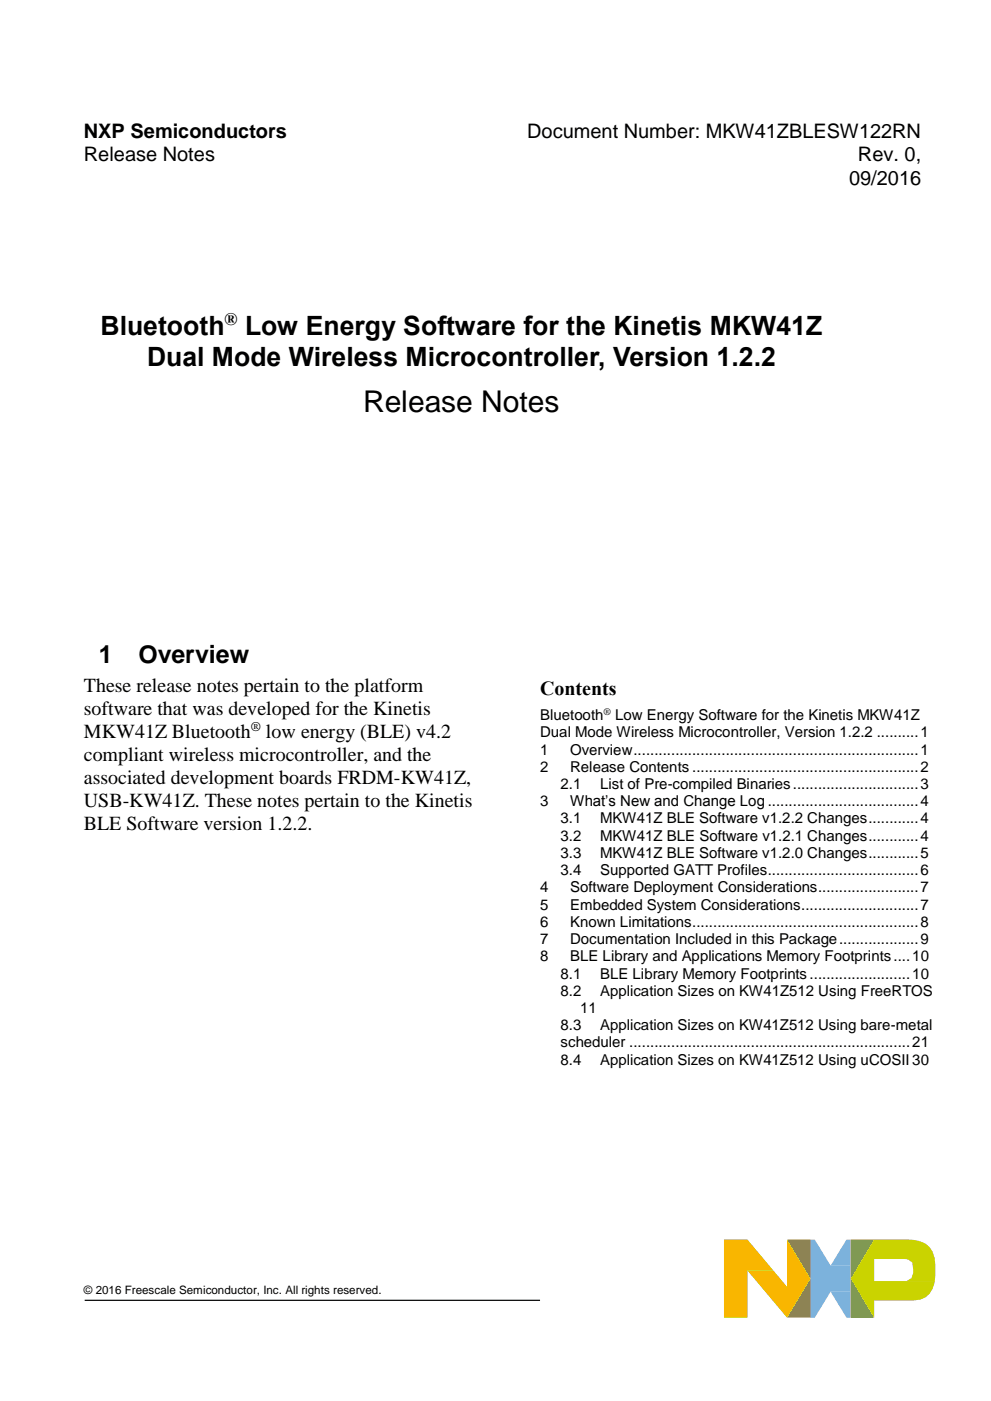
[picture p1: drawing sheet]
<svg xmlns="http://www.w3.org/2000/svg" width="210mm" height="297mm" viewBox="0 0 210 297" stroke-linecap="round" stroke-linejoin="round" font-family="sans-serif">
<defs><g id="words">
<text font-size="6.3" x="77" y="87.2">Release Notes</text>
<g font-size="5.6">
<text x="21.3" y="71">Bluetooth</text>
<text x="52" y="71">Low Energy Software for the Kinetis MKW41Z</text>
<text x="31.2" y="77.5">Dual Mode Wireless Microcontroller, Version 1.2.2</text>
</g>
<g font-size="5.3">
<text x="21" y="140.6">1</text>
<text x="29.3" y="140.6">Overview</text>
</g>
<g font-size="4.2">
<text x="17.8" y="29.2">NXP Semiconductors</text>
<text x="111.7" y="29.2">Document Number: MKW41ZBLESW122RN</text>
<text x="17.8" y="34.2">Release Notes</text>
<text x="181.9" y="34.2">Rev. 0,</text>
<text x="180" y="39.1">09/2016</text>
<text x="17.8" y="146.8">These release notes pertain to the platform</text>
<text x="114.5" y="147.3">Contents</text>
<text x="17.8" y="151.6">software that was developed for the Kinetis</text>
<text x="17.8" y="156.5">MKW41Z Bluetooth</text>
<text x="17.8" y="161.4">compliant wireless microcontroller, and the</text>
<text x="56.4" y="156.5">low energy (BLE) v4.2</text>
<text x="17.8" y="166.2">associated development boards FRDM-KW41Z,</text>
<text x="17.8" y="171.1">USB-KW41Z. These notes pertain to the Kinetis</text>
<text x="17.8" y="176">BLE Software version 1.2.2.</text>
</g>
<text font-size="3.7" x="47.6" y="68.8">®</text>
<g font-size="3.2">
<text x="114.5" y="152.5">Bluetooth</text>
<text x="130.4" y="152.5">Low Energy Software for the Kinetis MKW41Z</text>
<text x="114.5" y="156.3">Dual Mode Wireless Microcontroller, Version 1.2.2 ..........1</text>
<text x="114.5" y="159.9">1</text>
<text x="120.8" y="159.9">Overview....................................................................1</text>
<text x="114.5" y="163.6">2</text>
<text x="118.8" y="167.2">2.1</text>
<text x="120.8" y="163.6">Release Contents ......................................................2</text>
<text x="127.2" y="167.2">List of Pre-compiled Binaries..............................3</text>
<text x="114.5" y="170.9">3</text>
<text x="120.8" y="170.9">What’s New and Change Log ....................................4</text>
<text x="118.8" y="174.5">3.1</text>
<text x="118.8" y="178.2">3.2</text>
<text x="127.2" y="174.5">MKW41Z BLE Software v1.2.2 Changes............4</text>
<text x="127.2" y="178.2">MKW41Z BLE Software v1.2.1 Changes............4</text>
<text x="118.8" y="181.8">3.3</text>
<text x="118.8" y="185.5">3.4</text>
<text x="127.2" y="181.8">MKW41Z BLE Software v1.2.0 Changes............5</text>
<text x="127.2" y="185.5">Supported GATT Profiles....................................6</text>
<text x="114.5" y="189.1">4</text>
<text x="120.8" y="189.1">Software Deployment Considerations........................7</text>
<text x="114.5" y="192.8">5</text>
<text x="114.5" y="196.4">6</text>
<text x="120.8" y="192.8">Embedded System Considerations............................7</text>
<text x="120.8" y="196.4">Known Limitations......................................................8</text>
<text x="114.5" y="200.1">7</text>
<text x="114.5" y="203.7">8</text>
<text x="120.8" y="200.1">Documentation Included in this Package...................9</text>
<text x="120.8" y="203.7">BLE Library and Applications Memory Footprints....10</text>
<text x="118.8" y="207.4">8.1</text>
<text x="127.2" y="207.4">BLE Library Memory Footprints........................10</text>
<text x="118.8" y="211">8.2</text>
<text x="123" y="214.7">11</text>
<text x="127.2" y="211">Application Sizes on KW41Z512 Using FreeRTOS</text>
<text x="118.8" y="218.3">8.3</text>
<text x="118.8" y="222">scheduler ...................................................................21</text>
<text x="127.2" y="218.3">Application Sizes on KW41Z512 Using bare-metal</text>
<text x="118.8" y="225.6">8.4</text>
<text x="127.2" y="225.6">Application Sizes on KW41Z512 Using uCOSII 30</text>
</g>
<text font-size="2.8" x="53.2" y="154.9">®</text>
<text font-size="2.5" x="17.8" y="274.2">© 2016 Freescale Semiconductor, Inc. All rights reserved.</text>
<text font-size="2.1" x="128" y="151.5">®</text>
</g></defs>
<path d="M17.9 275.6h96.6" fill="none" stroke="#000" stroke-width=".25"/>
<path d="M3.3 20.2l12.7-8.5v8.5z" fill="#fff"/>
<path d="M3.3 20.2l12.7-8.5v8.5z" fill="none" stroke="#fff" stroke-width=".25"/>
<g fill="#7cb2dc">
<path d="M171.8 262.7h.9l3.4 5.5h4.2v5.6h-4.2l-3.4 5.5h-.9z" fill-rule="evenodd"/>
<path d="M176.1 273.8h4.2v5.5h-.9z" fill-rule="evenodd"/>
<path d="M179.4 262.7h.9v5.5h-4.2z" fill-rule="evenodd"/>
</g>
<path d="M166.8 262.7h5v16.6h-5l5-8.3z" fill-rule="evenodd" fill="#968534"/>
<path d="M180.3 262.7h5l-4.9 8.3 4.9 8.3h-5z" fill-rule="evenodd" fill="#749930"/>
<g fill="#cad300">
<path d="M185.3 262.7h7.1a6.8 6.8 0 0 1 4.7 1.6l.6 1 .4 1.5h-12.8v4.7h12.8a4.3 4.3 0 0 1-4.4 4.1h-8.4v3.7l-5-8.3z" fill-rule="evenodd"/>
<path d="M185.3 271.5h6.9l1-.6 .4-1.1-.2-2.2-.8-.6-1-.2h6.5v4.7z" fill-rule="evenodd"/>
</g>
<g fill="#f9b600">
<path d="M153.5 262.7h4.9l5.5 6.6h-5.5v10h-4.9z" fill-rule="evenodd"/>
<path d="M158.4 269.3h5.5l2.9 3.4h3.9l-3.9 6.6z" fill-rule="evenodd"/>
<path d="M166.8 262.7l5 8.3-1.1 1.7h-3.9z" fill-rule="evenodd"/>
</g>
<use href="#words"/>
</svg>
